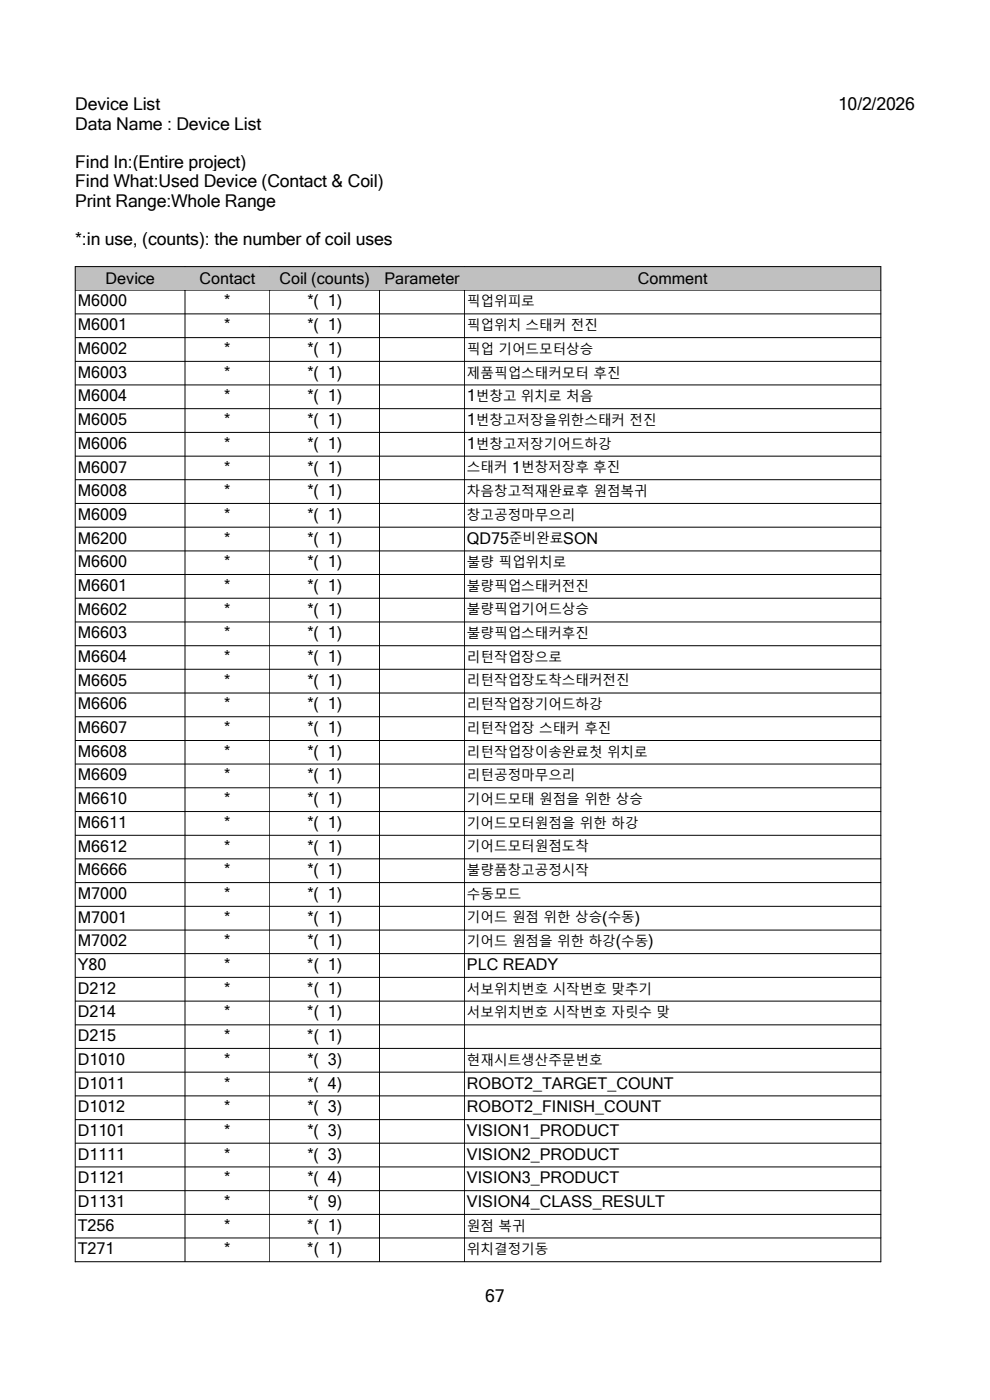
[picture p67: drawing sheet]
<svg xmlns="http://www.w3.org/2000/svg" width="210mm" height="297mm" viewBox="0 0 210 297" stroke-linecap="round" stroke-linejoin="round" font-family="sans-serif">
<defs><g id="words">
<g font-size="3.7">
<text x="16" y="23.4">Device List</text>
<text x="177.8" y="23.4">10/2/2026</text>
<text x="16" y="27.5">Data Name : Device List</text>
<text x="16" y="35.6">Find In:(Entire project)</text>
<text x="16" y="39.7">Find What:Used Device (Contact &amp; Coil)</text>
<text x="16" y="43.9">Print Range:Whole Range</text>
<text x="16" y="51.9">*:in use, (counts): the number of coil uses</text>
<text x="103" y="276.3">67</text>
</g>
<g font-size="3.4">
<text x="16.5" y="65">M6000</text>
<text x="22.4" y="60.3">Device</text>
<text x="42.3" y="60.3">Contact</text>
<text x="47.6" y="65">*</text>
<text x="59.3" y="60.3">Coil (counts)</text>
<text x="65.2" y="65">*( 1)</text>
<text x="81.5" y="60.3">Parameter</text>
<text x="135.3" y="60.3">Comment</text>
<text x="16.5" y="70.1">M6001</text>
<text x="47.6" y="70.1">*</text>
<text x="65.2" y="70.1">*( 1)</text>
<text x="16.5" y="75.1">M6002</text>
<text x="47.6" y="75.1">*</text>
<text x="65.2" y="75.1">*( 1)</text>
<text x="16.5" y="80.1">M6003</text>
<text x="47.6" y="80.1">*</text>
<text x="65.2" y="80.1">*( 1)</text>
<text x="16.5" y="85.1">M6004</text>
<text x="47.6" y="85.1">*</text>
<text x="65.2" y="85.1">*( 1)</text>
<text x="99.1" y="85.1">1</text>
<text x="16.5" y="90.2">M6005</text>
<text x="16.5" y="95.2">M6006</text>
<text x="47.6" y="90.2">*</text>
<text x="47.6" y="95.2">*</text>
<text x="65.2" y="90.2">*( 1)</text>
<text x="65.2" y="95.2">*( 1)</text>
<text x="99.1" y="90.2">1</text>
<text x="99.1" y="95.2">1</text>
<text x="16.5" y="100.2">M6007</text>
<text x="47.6" y="100.2">*</text>
<text x="65.2" y="100.2">*( 1)</text>
<text x="108.6" y="100.2">1</text>
<text x="16.5" y="105.2">M6008</text>
<text x="47.6" y="105.2">*</text>
<text x="65.2" y="105.2">*( 1)</text>
<text x="16.5" y="110.3">M6009</text>
<text x="47.6" y="110.3">*</text>
<text x="65.2" y="110.3">*( 1)</text>
<text x="16.5" y="115.3">M6200</text>
<text x="47.6" y="115.3">*</text>
<text x="65.2" y="115.3">*( 1)</text>
<text x="99.1" y="115.3">QD75</text>
<text x="119.5" y="115.3">SON</text>
<text x="16.5" y="120.4">M6600</text>
<text x="16.5" y="125.3">M6601</text>
<text x="47.6" y="120.4">*</text>
<text x="47.6" y="125.3">*</text>
<text x="65.2" y="120.4">*( 1)</text>
<text x="65.2" y="125.3">*( 1)</text>
<text x="16.5" y="130.4">M6602</text>
<text x="47.6" y="130.4">*</text>
<text x="65.2" y="130.4">*( 1)</text>
<text x="16.5" y="135.4">M6603</text>
<text x="47.6" y="135.4">*</text>
<text x="65.2" y="135.4">*( 1)</text>
<text x="16.5" y="140.5">M6604</text>
<text x="47.6" y="140.5">*</text>
<text x="65.2" y="140.5">*( 1)</text>
<text x="16.5" y="145.5">M6605</text>
<text x="47.6" y="145.5">*</text>
<text x="65.2" y="145.5">*( 1)</text>
<text x="16.5" y="150.5">M6606</text>
<text x="16.5" y="155.5">M6607</text>
<text x="47.6" y="150.5">*</text>
<text x="47.6" y="155.5">*</text>
<text x="65.2" y="150.5">*( 1)</text>
<text x="65.2" y="155.5">*( 1)</text>
<text x="16.5" y="160.6">M6608</text>
<text x="47.6" y="160.6">*</text>
<text x="65.2" y="160.6">*( 1)</text>
<text x="16.5" y="165.6">M6609</text>
<text x="47.6" y="165.6">*</text>
<text x="65.2" y="165.6">*( 1)</text>
<text x="16.5" y="170.6">M6610</text>
<text x="47.6" y="170.6">*</text>
<text x="65.2" y="170.6">*( 1)</text>
<text x="16.5" y="175.6">M6611</text>
<text x="47.6" y="175.6">*</text>
<text x="65.2" y="175.6">*( 1)</text>
<text x="16.5" y="180.7">M6612</text>
<text x="16.5" y="185.7">M6666</text>
<text x="47.6" y="180.7">*</text>
<text x="47.6" y="185.7">*</text>
<text x="65.2" y="180.7">*( 1)</text>
<text x="65.2" y="185.7">*( 1)</text>
<text x="16.5" y="190.7">M7000</text>
<text x="47.6" y="190.7">*</text>
<text x="65.2" y="190.7">*( 1)</text>
<text x="16.5" y="195.7">M7001</text>
<text x="47.6" y="195.7">*</text>
<text x="65.2" y="195.7">*( 1)</text>
<text x="127.8" y="195.7">(</text>
<text x="134.6" y="195.7">)</text>
<text x="16.5" y="200.8">M7002</text>
<text x="47.6" y="200.8">*</text>
<text x="65.2" y="200.8">*( 1)</text>
<text x="130.6" y="200.8">(</text>
<text x="137.5" y="200.8">)</text>
<text x="16.5" y="205.8">Y80</text>
<text x="47.6" y="205.8">*</text>
<text x="65.2" y="205.8">*( 1)</text>
<text x="99.1" y="205.8">PLC READY</text>
<text x="16.5" y="210.8">D212</text>
<text x="16.5" y="215.9">D214</text>
<text x="47.6" y="210.8">*</text>
<text x="47.6" y="215.9">*</text>
<text x="65.2" y="210.8">*( 1)</text>
<text x="65.2" y="215.9">*( 1)</text>
<text x="16.5" y="220.9">D215</text>
<text x="47.6" y="220.9">*</text>
<text x="65.2" y="220.9">*( 1)</text>
<text x="16.5" y="225.9">D1010</text>
<text x="47.6" y="225.9">*</text>
<text x="65.2" y="225.9">*( 3)</text>
<text x="16.5" y="230.9">D1011</text>
<text x="47.6" y="230.9">*</text>
<text x="65.2" y="230.9">*( 4)</text>
<text x="99.1" y="230.9">ROBOT2_TARGET_COUNT</text>
<text x="16.5" y="236">D1012</text>
<text x="47.6" y="236">*</text>
<text x="65.2" y="236">*( 3)</text>
<text x="99.1" y="236">ROBOT2_FINISH_COUNT</text>
<text x="16.5" y="241">D1101</text>
<text x="16.5" y="246">D1111</text>
<text x="47.6" y="241">*</text>
<text x="47.6" y="246">*</text>
<text x="65.2" y="241">*( 3)</text>
<text x="65.2" y="246">*( 3)</text>
<text x="99.1" y="241">VISION1_PRODUCT</text>
<text x="99.1" y="246">VISION2_PRODUCT</text>
<text x="16.5" y="251">D1121</text>
<text x="47.6" y="251">*</text>
<text x="65.2" y="251">*( 4)</text>
<text x="99.1" y="251">VISION3_PRODUCT</text>
<text x="16.5" y="256.1">D1131</text>
<text x="47.6" y="256.1">*</text>
<text x="65.2" y="256.1">*( 9)</text>
<text x="99.1" y="256.1">VISION4_CLASS_RESULT</text>
<text x="16.5" y="261.1">T256</text>
<text x="47.6" y="261.1">*</text>
<text x="65.2" y="261.1">*( 1)</text>
<text x="16.5" y="266.1">T271</text>
<text x="47.6" y="266.1">*</text>
<text x="65.2" y="266.1">*( 1)</text>
</g>
<g font-size="2.9">
<text x="99.1" y="65">픽업위피로</text>
<text x="99.1" y="70">픽업위치 스태커 전진</text>
<text x="99.1" y="75.1">픽업 기어드모터상승</text>
<text x="99.1" y="80.1">제품픽업스태커모터 후진</text>
<text x="101" y="85.1">번창고 위치로 처음</text>
<text x="101" y="90.1">번창고저장을위한스태커 전진</text>
<text x="101" y="95.2">번창고저장기어드하강</text>
<text x="99.1" y="100.2">스태커</text>
<text x="110.5" y="100.2">번창저장후 후진</text>
<text x="99.1" y="105.2">차음창고적재완료후 원점복귀</text>
<text x="99.1" y="110.2">창고공정마무으리</text>
<text x="108" y="115.3">준비완료</text>
<text x="99.1" y="120.3">불량 픽업위치로</text>
<text x="99.1" y="125.3">불량픽업스태커전진</text>
<text x="99.1" y="130.3">불량픽업기어드상승</text>
<text x="99.1" y="135.4">불량픽업스태커후진</text>
<text x="99.1" y="140.4">리턴작업장으로</text>
<text x="99.1" y="145.4">리턴작업장도착스태커전진</text>
<text x="99.1" y="150.5">리턴작업장기어드하강</text>
<text x="99.1" y="155.5">리턴작업장 스태커 후진</text>
<text x="99.1" y="160.5">리턴작업장이송완료첫 위치로</text>
<text x="99.1" y="165.5">리턴공정마무으리</text>
<text x="99.1" y="170.6">기어드모태 원점을 위한 상승</text>
<text x="99.1" y="175.6">기어드모터원점을 위한 하강</text>
<text x="99.1" y="180.6">기어드모터원점도착</text>
<text x="99.1" y="185.6">불량품창고공정시작</text>
<text x="99.1" y="190.7">수동모드</text>
<text x="99.1" y="195.7">기어드 원점 위한 상승 수동</text>
<text x="99.1" y="200.7">기어드 원점을 위한 하강 수동</text>
<text x="99.1" y="210.8">서보위치번호 시작번호 맞추기</text>
<text x="99.1" y="215.8">서보위치번호 시작번호 자릿수 맞</text>
<text x="99.1" y="225.8">현재시트생산주문번호</text>
<text x="99.1" y="261.1">원점 복귀</text>
<text x="99.1" y="266.1">위치결정기동</text>
</g>
</g></defs>
<g fill="none" stroke="#000" stroke-width=".21">
<path d="M39.2 56.6v211.1M57.2 56.6v211.1M80.5 56.6v211.1M98.5 56.6v211.1M16 61.6h170.9M16 66.6h170.9M16 71.6h170.9M16 76.7h170.9M16 81.7h170.9M16 86.7h170.9M16 91.7h170.9M16 96.8h170.9"/>
<path d="M16 101.8h170.9M16 106.8h170.9M16 111.8h170.9M16 116.9h170.9M16 121.9h170.9M16 126.9h170.9M16 132h170.9M16 137h170.9M16 142h170.9M16 147h170.9M16 152.1h170.9M16 157.1h170.9"/>
<path d="M16 162.1h170.9M16 167.1h170.9M16 172.2h170.9M16 177.2h170.9M16 182.2h170.9M16 187.2h170.9M16 192.3h170.9M16 197.3h170.9M16 202.3h170.9M16 207.3h170.9M16 212.4h170.9M16 217.4h170.9"/>
<path d="M16 222.4h170.9M16 227.5h170.9M16 232.5h170.9M16 237.5h170.9M16 242.5h170.9M16 247.6h170.9M16 252.6h170.9M16 257.6h170.9M16 262.6h170.9"/>
</g>
<g fill="#c0c0c0">
<path d="M16 56.6h23.2v4.9h-23.2z"/>
<path d="M39.3 56.6h17.9v4.9h-17.9z"/>
<path d="M57.3 56.6h23.2v4.9h-23.2z"/>
<path d="M80.6 56.6h17.9v4.9h-17.9z"/>
<path d="M98.6 56.6h88.2v4.9h-88.2z"/>
</g>
<path d="M16 267.7v-211.1h170.9v211.1M16 267.7h170.9" fill="none" stroke="#000" stroke-width=".21"/>
<path d="M103 272.9h4v4.1h-4z" fill="#fff"/>
<use href="#words"/>
</svg>
